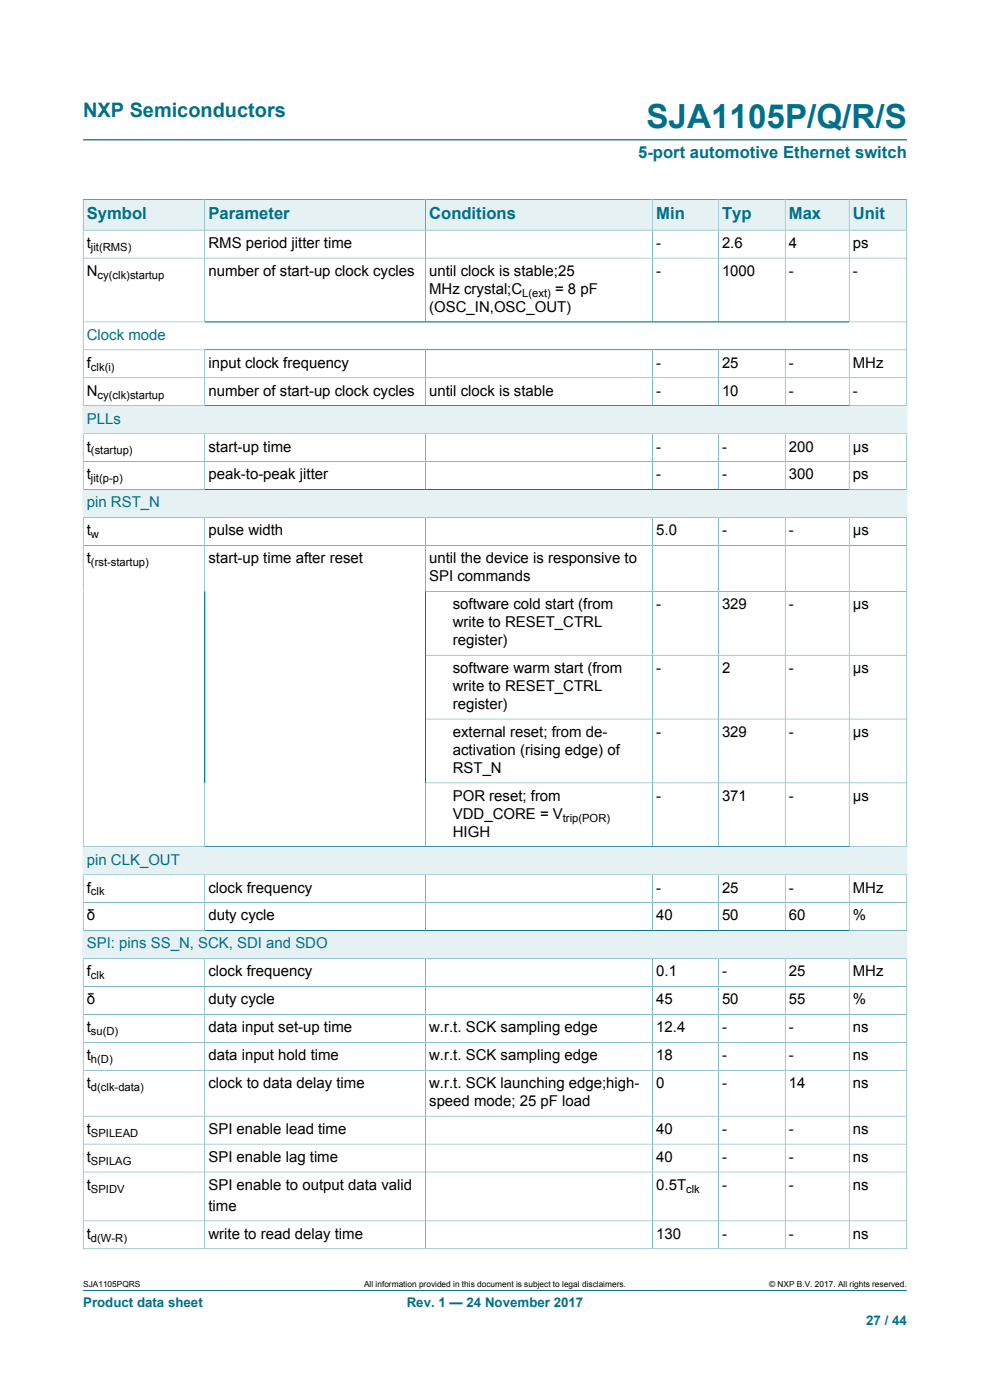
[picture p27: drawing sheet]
<svg xmlns="http://www.w3.org/2000/svg" width="210mm" height="297mm" viewBox="0 0 210 297" stroke-linecap="round" stroke-linejoin="round" font-family="sans-serif">
<defs><g id="words">
<text font-size="7.1" fill="#007088" x="137.1" y="27.2">SJA1105P/Q/R/S</text>
<text font-size="4.2" fill="#007088" x="17.6" y="24.8">NXP Semiconductors</text>
<g font-size="3.5" fill="#007088">
<text x="135.4" y="33.5">5-port automotive Ethernet switch</text>
<text x="18.4" y="46.5">Symbol</text>
<text x="44.2" y="46.5">Parameter</text>
<text x="91" y="46.5">Conditions</text>
<text x="139.2" y="46.5">Min</text>
<text x="153.2" y="46.5">Typ</text>
<text x="167.3" y="46.5">Max</text>
<text x="180.9" y="46.5">Unit</text>
</g>
<g font-size="3.2">
<text x="18.4" y="52.6">t</text>
<text x="44.2" y="52.6">RMS period jitter time</text>
<text x="139.2" y="52.6">-</text>
<text x="153.2" y="52.6">2.6</text>
<text x="167.3" y="52.6">4</text>
<text x="180.9" y="52.6">ps</text>
<text x="18.4" y="58.5">N</text>
<text x="44.2" y="58.5">number of start-up clock cycles</text>
<text x="91" y="58.5">until clock is stable;25</text>
<text x="139.2" y="58.5">-</text>
<text x="153.2" y="58.5">1000</text>
<text x="167.3" y="58.5">-</text>
<text x="180.9" y="58.5">-</text>
<text x="91" y="62.3">MHz crystal;C</text>
<text x="117.7" y="62.3">= 8 pF</text>
<text x="91" y="66.2">(OSC_IN,OSC_OUT)</text>
<text x="18.4" y="78">f</text>
<text x="18.4" y="83.9">N</text>
<text x="44.2" y="78">input clock frequency</text>
<text x="44.2" y="83.9">number of start-up clock cycles</text>
<text x="91" y="83.9">until clock is stable</text>
<text x="139.2" y="78">-</text>
<text x="139.2" y="83.9">-</text>
<text x="153.2" y="78">25</text>
<text x="153.2" y="83.9">10</text>
<text x="167.3" y="78">-</text>
<text x="167.3" y="83.9">-</text>
<text x="180.9" y="78">MHz</text>
<text x="180.9" y="83.9">-</text>
<text x="18.4" y="95.8">t</text>
<text x="44.2" y="95.8">start-up time</text>
<text x="139.2" y="95.8">-</text>
<text x="153.2" y="95.8">-</text>
<text x="167.3" y="95.8">200</text>
<text x="180.9" y="95.8">μs</text>
<text x="18.4" y="101.7">t</text>
<text x="44.2" y="101.7">peak-to-peak jitter</text>
<text x="139.2" y="101.7">-</text>
<text x="153.2" y="101.7">-</text>
<text x="167.3" y="101.7">300</text>
<text x="180.9" y="101.7">ps</text>
<text x="18.4" y="113.6">t</text>
<text x="44.2" y="113.6">pulse width</text>
<text x="139.2" y="113.6">5.0</text>
<text x="153.2" y="113.6">-</text>
<text x="167.3" y="113.6">-</text>
<text x="180.9" y="113.6">μs</text>
<text x="18.4" y="119.5">t</text>
<text x="44.2" y="119.5">start-up time after reset</text>
<text x="91" y="119.5">until the device is responsive to</text>
<text x="91" y="123.3">SPI commands</text>
<text x="96" y="129.2">software cold start (from</text>
<text x="139.2" y="129.2">-</text>
<text x="153.2" y="129.2">329</text>
<text x="167.3" y="129.2">-</text>
<text x="180.9" y="129.2">μs</text>
<text x="96" y="133">write to RESET_CTRL</text>
<text x="96" y="136.9">register)</text>
<text x="96" y="142.8">software warm start (from</text>
<text x="139.2" y="142.8">-</text>
<text x="153.2" y="142.8">2</text>
<text x="167.3" y="142.8">-</text>
<text x="180.9" y="142.8">μs</text>
<text x="96" y="146.6">write to RESET_CTRL</text>
<text x="96" y="150.4">register)</text>
<text x="96" y="156.3">external reset; from de-</text>
<text x="96" y="160.1">activation (rising edge) of</text>
<text x="139.2" y="156.3">-</text>
<text x="153.2" y="156.3">329</text>
<text x="167.3" y="156.3">-</text>
<text x="180.9" y="156.3">μs</text>
<text x="96" y="163.9">RST_N</text>
<text x="96" y="169.9">POR reset; from</text>
<text x="96" y="173.7">VDD_CORE = V</text>
<text x="139.2" y="169.9">-</text>
<text x="153.2" y="169.9">371</text>
<text x="167.3" y="169.9">-</text>
<text x="180.9" y="169.9">μs</text>
<text x="96" y="177.5">HIGH</text>
<text x="18.4" y="189.3">f</text>
<text x="44.2" y="189.3">clock frequency</text>
<text x="139.2" y="189.3">-</text>
<text x="153.2" y="189.3">25</text>
<text x="167.3" y="189.3">-</text>
<text x="180.9" y="189.3">MHz</text>
<text x="18.4" y="195.3">δ</text>
<text x="44.2" y="195.3">duty cycle</text>
<text x="139.2" y="195.3">40</text>
<text x="153.2" y="195.3">50</text>
<text x="167.3" y="195.3">60</text>
<text x="180.9" y="195.3">%</text>
<text x="18.4" y="207.1">f</text>
<text x="44.2" y="207.1">clock frequency</text>
<text x="139.2" y="207.1">0.1</text>
<text x="153.2" y="207.1">-</text>
<text x="167.3" y="207.1">25</text>
<text x="180.9" y="207.1">MHz</text>
<text x="18.4" y="213.1">δ</text>
<text x="44.2" y="213.1">duty cycle</text>
<text x="139.2" y="213.1">45</text>
<text x="153.2" y="213.1">50</text>
<text x="167.3" y="213.1">55</text>
<text x="180.9" y="213.1">%</text>
<text x="18.4" y="219">t</text>
<text x="44.2" y="219">data input set-up time</text>
<text x="91" y="219">w.r.t. SCK sampling edge</text>
<text x="139.2" y="219">12.4</text>
<text x="153.2" y="219">-</text>
<text x="167.3" y="219">-</text>
<text x="180.9" y="219">ns</text>
<text x="18.4" y="224.9">t</text>
<text x="44.2" y="224.9">data input hold time</text>
<text x="91" y="224.9">w.r.t. SCK sampling edge</text>
<text x="139.2" y="224.9">18</text>
<text x="153.2" y="224.9">-</text>
<text x="167.3" y="224.9">-</text>
<text x="180.9" y="224.9">ns</text>
<text x="18.4" y="230.8">t</text>
<text x="44.2" y="230.8">clock to data delay time</text>
<text x="91" y="230.8">w.r.t. SCK launching edge;high-</text>
<text x="139.2" y="230.8">0</text>
<text x="153.2" y="230.8">-</text>
<text x="167.3" y="230.8">14</text>
<text x="180.9" y="230.8">ns</text>
<text x="91" y="234.6">speed mode; 25 pF load</text>
<text x="18.4" y="240.6">t</text>
<text x="44.2" y="240.6">SPI enable lead time</text>
<text x="139.2" y="240.6">40</text>
<text x="153.2" y="240.6">-</text>
<text x="167.3" y="240.6">-</text>
<text x="180.9" y="240.6">ns</text>
<text x="18.4" y="246.5">t</text>
<text x="44.2" y="246.5">SPI enable lag time</text>
<text x="139.2" y="246.5">40</text>
<text x="153.2" y="246.5">-</text>
<text x="167.3" y="246.5">-</text>
<text x="180.9" y="246.5">ns</text>
<text x="18.4" y="252.4">t</text>
<text x="44.2" y="252.4">SPI enable to output data valid</text>
<text x="44.2" y="256.9">time</text>
<text x="139.2" y="252.4">0.5T</text>
<text x="153.2" y="252.4">-</text>
<text x="167.3" y="252.4">-</text>
<text x="180.9" y="252.4">ns</text>
<text x="18.4" y="262.8">t</text>
<text x="44.2" y="262.8">write to read delay time</text>
<text x="139.2" y="262.8">130</text>
<text x="153.2" y="262.8">-</text>
<text x="167.3" y="262.8">-</text>
<text x="180.9" y="262.8">ns</text>
</g>
<g font-size="3.2" fill="#007088">
<text x="18.4" y="72.1">Clock mode</text>
<text x="18.4" y="89.9">PLLs</text>
<text x="18.4" y="107.6">pin RST_N</text>
<text x="18.4" y="183.4">pin CLK_OUT</text>
<text x="18.4" y="201.2">SPI: pins SS_N, SCK, SDI and SDO</text>
</g>
<g font-size="2.8" fill="#007088">
<text x="17.6" y="277.3">Product data sheet</text>
<text x="86.3" y="277.3">Rev. 1 — 24 November 2017</text>
<text x="183.7" y="281">27 / 44</text>
</g>
<g font-size="2.4">
<text x="19.3" y="53.2">jit(RMS)</text>
<text x="20.7" y="59.2">cy(clk)startup</text>
<text x="110.8" y="63">L(ext)</text>
<text x="19.3" y="78.6">clk(i)</text>
<text x="20.7" y="84.6">cy(clk)startup</text>
<text x="19.3" y="96.4">(startup)</text>
<text x="19.3" y="102.3">jit(p-p)</text>
<text x="19.3" y="114.2">w</text>
<text x="19.3" y="120.1">(rst-startup)</text>
<text x="119.4" y="174.3">trip(POR)</text>
<text x="19.3" y="190">clk</text>
<text x="19.3" y="207.7">clk</text>
<text x="19.3" y="219.6">su(D)</text>
<text x="19.3" y="225.5">h(D)</text>
<text x="19.3" y="231.5">d(clk-data)</text>
<text x="19.3" y="241.2">SPILEAD</text>
<text x="19.3" y="247.1">SPILAG</text>
<text x="19.3" y="253">SPIDV</text>
<text x="145.6" y="253">clk</text>
<text x="19.3" y="263.4">d(W-R)</text>
</g>
<g font-size="1.8">
<text x="17.6" y="273.1">SJA1105PQRS</text>
<text x="77.2" y="273.1">All information provided in this document is subject to legal disclaimers.</text>
<text x="163.2" y="273.1">© NXP B.V. 2017. All rights reserved.</text>
</g>
</g></defs>
<path d="M17.6 29.7h174.8M17.6 273.8h174.8" fill="none" stroke="#007088" stroke-width=".21"/>
<path d="M17.7 42.4h25.7v6.4h-25.7z" fill="#e6f1f3"/>
<path d="M17.6 42.3v6.5h25.8v-6.5h-25.8" fill="none" stroke="#007088" stroke-width=".21"/>
<path d="M43.5 42.4h46.7v6.4h-46.7z" fill="#e6f1f3"/>
<path d="M43.4 42.3h46.9v6.5h-46.9z" fill="none" stroke="#007088" stroke-width=".21"/>
<path d="M90.3 42.4h48.1v6.4h-48.1z" fill="#e6f1f3"/>
<path d="M90.3 42.3h48.1v6.5h-48.1z" fill="none" stroke="#007088" stroke-width=".21"/>
<path d="M138.5 42.4h13.8v6.4h-13.8z" fill="#e6f1f3"/>
<path d="M138.4 42.3h14v6.5h-14z" fill="none" stroke="#007088" stroke-width=".21"/>
<path d="M152.4 42.4h14.1v6.4h-14.1z" fill="#e6f1f3"/>
<path d="M152.4 42.3h14.2v6.5h-14.2z" fill="none" stroke="#007088" stroke-width=".21"/>
<path d="M166.6 42.4h13.5v6.4h-13.5z" fill="#e6f1f3"/>
<path d="M166.6 42.3h13.5v6.5h-13.5z" fill="none" stroke="#007088" stroke-width=".21"/>
<path d="M180.2 42.4h12.1v6.4h-12.1z" fill="#e6f1f3"/>
<g fill="none" stroke="#007088" stroke-width=".21">
<path d="M17.6 54.8h174.8M43.4 48.8v19.5M90.3 48.8v19.5M138.4 48.8v19.5M152.4 48.8v19.5M166.6 48.8v19.5M192.4 42.3v49.7h-174.8v-43.2h174.8M192.4 42.3h-12.3v26M17.6 68.3h174.8M17.6 74.2h174.8M43.4 74.2v11.9M90.3 74.2v11.9"/>
<path d="M138.4 74.2v11.9M152.4 74.2v11.9M166.6 74.2v11.9M180.1 74.2v11.9M17.6 80.2h174.8M17.6 86.1h174.8"/>
</g>
<path d="M17.7 86.1h174.6v5.8h-174.6z" fill="#e6f1f3"/>
<path d="M17.6 92h174.8v17.8h-174.8zM17.6 97.9h174.8M43.4 92v11.9M90.3 92v11.9M138.4 92v11.9M152.4 92v11.9M166.6 92v11.9M180.1 92v11.9M17.6 103.9h174.8" fill="none" stroke="#007088" stroke-width=".21"/>
<path d="M17.7 103.9h174.6v5.8h-174.6z" fill="#e6f1f3"/>
<g fill="none" stroke="#007088" stroke-width=".21">
<path d="M17.6 109.8h174.8v75.8h-174.8zM17.6 115.7h174.8M43.4 109.8v69.8M90.3 109.8v69.8M138.4 109.8v69.8M152.4 109.8v69.8M166.6 109.8v69.8M180.1 109.8v69.8M90.3 125.4h102.1M90.3 139h102.1M90.3 152.5h102.1M17.6 179.6h174.8"/>
<path d="M90.3 166.1h102.1"/>
</g>
<path d="M17.7 179.7h174.6v5.8h-174.6z" fill="#e6f1f3"/>
<path d="M17.6 185.6h174.8v17.7h-174.8zM17.6 191.5h174.8M17.6 197.4h174.8M43.4 185.6v11.8M90.3 185.6v11.8M138.4 185.6v11.8M152.4 185.6v11.8M166.6 185.6v11.8M180.1 185.6v11.8" fill="none" stroke="#007088" stroke-width=".21"/>
<path d="M17.7 197.5h174.6v5.8h-174.6z" fill="#e6f1f3"/>
<g fill="none" stroke="#007088" stroke-width=".21">
<path d="M17.6 209.3h174.8M17.6 215.2h174.8M43.4 203.3v61.6M90.3 203.3v61.6M138.4 203.3v61.6M152.4 203.3v61.6M166.6 203.3v61.6M180.1 203.3v61.6M17.6 221.1h174.8M17.6 227h174.8M17.6 236.8h174.8M17.6 242.7h174.8"/>
<path d="M17.6 248.6h174.8M17.6 259h174.8M17.6 264.9h174.8M17.6 265v-61.7h174.8v61.7"/>
</g>
<use href="#words"/>
</svg>
